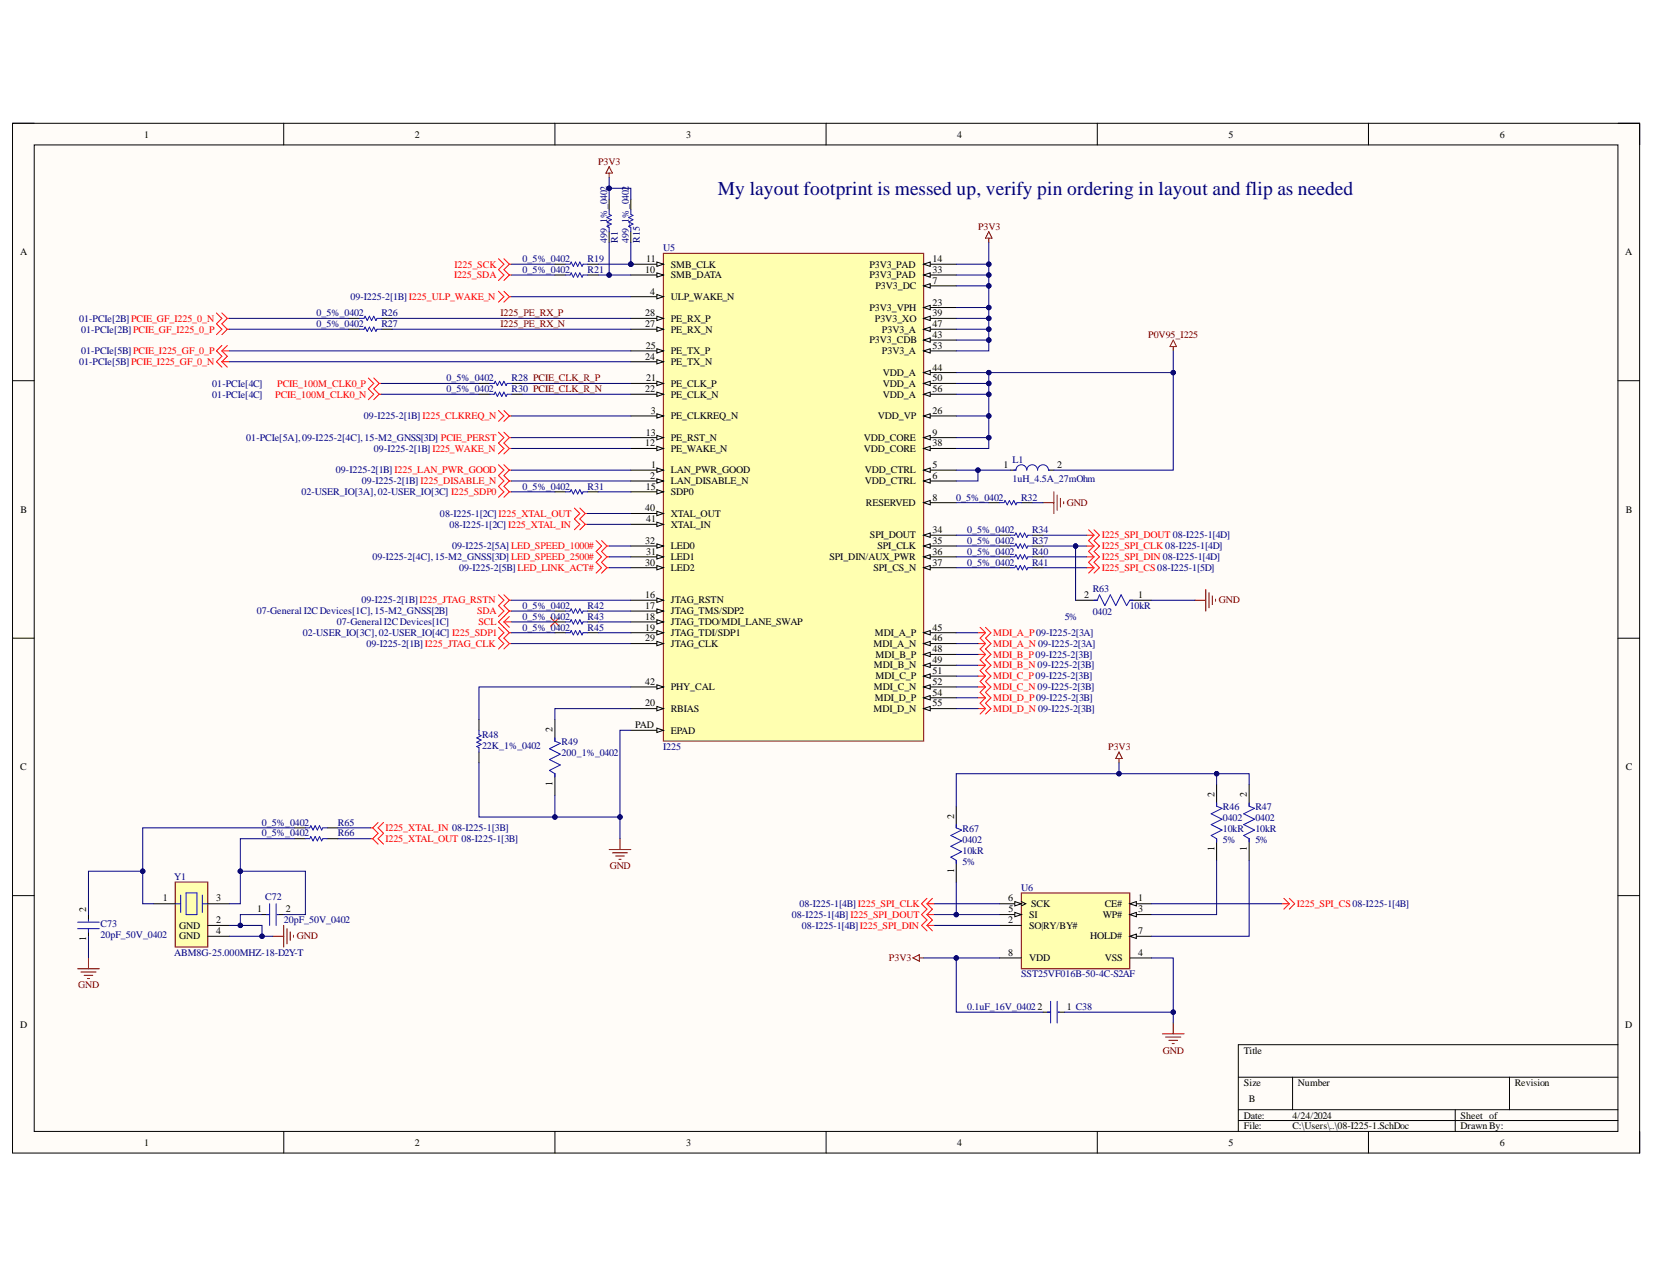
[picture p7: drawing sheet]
<svg xmlns="http://www.w3.org/2000/svg" width="279mm" height="216mm" viewBox="0 0 279 216" stroke-linecap="round" stroke-linejoin="round" font-family="sans-serif">
<defs><g id="words">
<text font-size="3.3" fill="#000080" x="121.3" y="33">My layout footprint is messed up, verify pin ordering in layout and flip as needed</text>
<g font-size="1.7">
<text x="24.4" y="23.2">1</text>
<text x="70.1" y="23.2">2</text>
<text x="115.9" y="23.2">3</text>
<text x="161.7" y="23.2">4</text>
<text x="207.5" y="23.2">5</text>
<text x="253.3" y="23.2">6</text>
<text x="3.4" y="43.1">A</text>
<text x="109" y="46.1">10</text>
<text x="109.2" y="44.3">11</text>
<text x="113.3" y="45.2">SMB_CLK</text>
<text x="113.3" y="47">SMB_DATA</text>
<text x="146.9" y="45.2">P3V3_PAD</text>
<text x="146.9" y="47">P3V3_PAD</text>
<text x="157.5" y="44.3">14</text>
<text x="157.5" y="46.1">33</text>
<text x="157.5" y="47.9">7</text>
<text x="274.6" y="43.1">A</text>
<text x="109" y="53.4">28</text>
<text x="109.8" y="49.8">4</text>
<text x="113.3" y="50.7">ULP_WAKE_N</text>
<text x="146.9" y="52.5">P3V3_VPH</text>
<text x="147.9" y="48.9">P3V3_DC</text>
<text x="157.5" y="51.6">23</text>
<text x="157.5" y="53.4">39</text>
<text x="109" y="55.3">27</text>
<text x="109.1" y="58.9">25</text>
<text x="113.3" y="54.3">PE_RX_P</text>
<text x="113.3" y="56.2">PE_RX_N</text>
<text x="113.3" y="59.8">PE_TX_P</text>
<text x="146.9" y="58">P3V3_CDB</text>
<text x="147.8" y="54.3">P3V3_XO</text>
<text x="149" y="56.2">P3V3_A</text>
<text x="149" y="59.8">P3V3_A</text>
<text x="157.5" y="55.3">47</text>
<text x="157.5" y="57.1">43</text>
<text x="157.5" y="58.9">53</text>
<text x="109" y="60.8">24</text>
<text x="109.2" y="64.4">21</text>
<text x="113.3" y="61.7">PE_TX_N</text>
<text x="113.3" y="65.3">PE_CLK_P</text>
<text x="149.2" y="63.5">VDD_A</text>
<text x="149.2" y="65.3">VDD_A</text>
<text x="157.5" y="62.6">44</text>
<text x="157.5" y="64.4">50</text>
<text x="109" y="66.3">22</text>
<text x="109.9" y="69.9">3</text>
<text x="113.3" y="67.2">PE_CLK_N</text>
<text x="113.3" y="70.8">PE_CLKREQ_N</text>
<text x="148.3" y="70.8">VDD_VP</text>
<text x="149.2" y="67.2">VDD_A</text>
<text x="157.5" y="66.3">56</text>
<text x="157.5" y="69.9">26</text>
<text x="109" y="75.4">12</text>
<text x="109.1" y="73.6">13</text>
<text x="113.3" y="74.5">PE_RST_N</text>
<text x="113.3" y="76.3">PE_WAKE_N</text>
<text x="145.9" y="74.5">VDD_CORE</text>
<text x="145.9" y="76.3">VDD_CORE</text>
<text x="157.5" y="73.6">9</text>
<text x="157.5" y="75.4">38</text>
<text x="109.1" y="82.7">15</text>
<text x="109.8" y="80.9">2</text>
<text x="110" y="79.1">1</text>
<text x="113.3" y="80">LAN_PWR_GOOD</text>
<text x="113.3" y="81.8">LAN_DISABLE_N</text>
<text x="113.3" y="83.7">SDP0</text>
<text x="146.1" y="80">VDD_CTRL</text>
<text x="146.1" y="81.8">VDD_CTRL</text>
<text x="157.5" y="79.1">5</text>
<text x="157.5" y="80.9">6</text>
<text x="169.5" y="79.1">1</text>
<text x="178.6" y="79.1">2</text>
<text x="3.5" y="86.6">B</text>
<text x="109" y="86.4">40</text>
<text x="109.2" y="88.2">41</text>
<text x="113.3" y="87.3">XTAL_OUT</text>
<text x="113.3" y="89.2">XTAL_IN</text>
<text x="146.3" y="85.4">RESERVED</text>
<text x="157.5" y="84.6">8</text>
<text x="274.6" y="86.6">B</text>
<text x="109" y="91.9">32</text>
<text x="109" y="95.6">30</text>
<text x="109.2" y="93.7">31</text>
<text x="113.3" y="92.8">LED0</text>
<text x="113.3" y="94.7">LED1</text>
<text x="140.1" y="94.7">SPI_DIN/AUX_PWR</text>
<text x="147" y="90.9">SPI_DOUT</text>
<text x="148.2" y="92.8">SPI_CLK</text>
<text x="157.5" y="90.1">34</text>
<text x="157.5" y="91.9">35</text>
<text x="157.5" y="93.7">36</text>
<text x="157.5" y="95.6">37</text>
<text x="109" y="101.1">16</text>
<text x="113.3" y="96.4">LED2</text>
<text x="113.3" y="101.9">JTAG_RSTN</text>
<text x="147.6" y="96.4">SPI_CS_N</text>
<text x="183.1" y="101.1">2</text>
<text x="192.3" y="101.1">1</text>
<text x="109" y="102.9">17</text>
<text x="109" y="104.7">18</text>
<text x="109" y="106.6">19</text>
<text x="113.3" y="103.8">JTAG_TMS/SDP2</text>
<text x="113.3" y="105.6">JTAG_TDO/MDI_LANE_SWAP</text>
<text x="113.3" y="107.4">JTAG_TDI/SDP1</text>
<text x="147.8" y="107.4">MDI_A_P</text>
<text x="157.5" y="106.6">45</text>
<text x="109" y="108.3">29</text>
<text x="113.3" y="109.3">JTAG_CLK</text>
<text x="147.6" y="109.3">MDI_A_N</text>
<text x="147.6" y="112.9">MDI_B_N</text>
<text x="147.9" y="111.1">MDI_B_P</text>
<text x="157.5" y="108.3">46</text>
<text x="157.5" y="110.2">48</text>
<text x="157.5" y="112.1">49</text>
<text x="157.5" y="113.8">51</text>
<text x="109" y="115.7">42</text>
<text x="109" y="119.3">20</text>
<text x="113.3" y="116.6">PHY_CAL</text>
<text x="147.6" y="116.6">MDI_C_N</text>
<text x="147.8" y="118.4">MDI_D_P</text>
<text x="147.9" y="114.8">MDI_C_P</text>
<text x="157.5" y="115.7">52</text>
<text x="157.5" y="117.6">54</text>
<text x="157.5" y="119.3">55</text>
<text x="93.4" y="123.7" transform="rotate(-90 93.4 123.7)">2</text>
<text x="107.3" y="123">PAD</text>
<text x="113.3" y="120.3">RBIAS</text>
<text x="113.3" y="124">EPAD</text>
<text x="147.6" y="120.3">MDI_D_N</text>
<text x="3.4" y="130.1">C</text>
<text x="274.6" y="130.1">C</text>
<text x="93.4" y="132.8" transform="rotate(-90 93.4 132.8)">1</text>
<text x="205.1" y="134.7" transform="rotate(-90 205.1 134.7)">2</text>
<text x="210.6" y="134.7" transform="rotate(-90 210.6 134.7)">2</text>
<text x="161.2" y="138.4" transform="rotate(-90 161.2 138.4)">2</text>
<text x="205.1" y="143.8" transform="rotate(-90 205.1 143.8)">1</text>
<text x="210.6" y="143.8" transform="rotate(-90 210.6 143.8)">1</text>
<text x="161.2" y="147.5" transform="rotate(-90 161.2 147.5)">1</text>
<text x="14.5" y="154.1" transform="rotate(-90 14.5 154.1)">2</text>
<text x="27.5" y="152.3">1</text>
<text x="36.5" y="152.3">3</text>
<text x="43.5" y="154.1">1</text>
<text x="48.3" y="154.1">2</text>
<text x="170.3" y="152.3">6</text>
<text x="170.4" y="154.1">5</text>
<text x="173.8" y="155.1">SI</text>
<text x="174.2" y="153.2">SCK</text>
<text x="186.3" y="155.1">WP#</text>
<text x="186.6" y="153.2">CE#</text>
<text x="192.3" y="152.3">1</text>
<text x="192.3" y="154.1">3</text>
<text x="14.5" y="159" transform="rotate(-90 14.5 159)">1</text>
<text x="30.3" y="156.9">GND</text>
<text x="30.3" y="158.7">GND</text>
<text x="36.5" y="156">2</text>
<text x="36.5" y="157.8">4</text>
<text x="170.3" y="156">2</text>
<text x="170.3" y="161.5">8</text>
<text x="173.8" y="156.9">SO|RY/BY#</text>
<text x="184.2" y="158.7">HOLD#</text>
<text x="192.3" y="161.5">4</text>
<text x="192.3" y="157.8">7</text>
<text x="173.8" y="162.4">VDD</text>
<text x="186.6" y="162.4">VSS</text>
<text x="3.4" y="173.6">D</text>
<text x="180.2" y="170.6">1 C38</text>
<text x="274.6" y="173.6">D</text>
<text x="210.1" y="178">Title</text>
<text x="210.1" y="183.5">Size</text>
<text x="219.3" y="183.5">Number</text>
<text x="255.9" y="183.5">Revision</text>
<text x="210.1" y="189">Date:</text>
<text x="210.1" y="190.7">File:</text>
<text x="211" y="186.2">B</text>
<text x="218.3" y="189">4/24/2024</text>
<text x="218.3" y="190.7">C:\Users\..\08-I225-1.SchDoc</text>
<text x="246.7" y="189">Sheet of</text>
<text x="246.7" y="190.7">DrawnBy:</text>
<text x="24.4" y="193.5">1</text>
<text x="70.1" y="193.5">2</text>
<text x="115.9" y="193.5">3</text>
<text x="161.7" y="193.5">4</text>
<text x="207.5" y="193.5">5</text>
<text x="253.3" y="193.5">6</text>
</g>
<g font-size="1.7" fill="#800000">
<text x="101" y="27.8">P3V3</text>
<text x="165.2" y="38.8">P3V3</text>
<text x="84.6" y="53.4">I225_PE_RX_P</text>
<text x="84.6" y="55.3">I225_PE_RX_N</text>
<text x="194" y="57.1">P0V95_I225</text>
<text x="180.2" y="85.4">GND</text>
<text x="205.9" y="101.9">GND</text>
<text x="187.2" y="126.7">P3V3</text>
<text x="103" y="146.8">GND</text>
<text x="50.1" y="158.7">GND</text>
<text x="13.2" y="167">GND</text>
<text x="150.2" y="162.4">P3V3</text>
<text x="196.4" y="178">GND</text>
</g>
<g font-size="1.7" fill="#000080">
<text x="102.6" y="41" transform="rotate(-90 102.6 41)">499_1%_0402</text>
<text x="104.3" y="41" transform="rotate(-90 104.3 41)">R1</text>
<text x="106.2" y="41" transform="rotate(-90 106.2 41)">499_1%_0402</text>
<text x="108.1" y="41" transform="rotate(-90 108.1 41)">R15</text>
<text x="88.3" y="44.3">0_5%_0402</text>
<text x="88.3" y="46.1">0_5%_0402</text>
<text x="99.3" y="44.3">R19</text>
<text x="99.3" y="46.1">R21</text>
<text x="112" y="42.4">U5</text>
<text x="53.4" y="53.4">0_5%_0402</text>
<text x="59.2" y="50.7">09-I225-2[1B] I225_ULP_WAKE_N</text>
<text x="64.4" y="53.4">R26</text>
<text x="13.4" y="54.3">01-PCIe[2B] PCIE_GF_I225_0_N</text>
<text x="13.7" y="56.2">01-PCIe[2B] PCIE_GF_I225_0_P</text>
<text x="13.7" y="59.8">01-PCIe[5B] PCIE_I225_GF_0_P</text>
<text x="53.4" y="55.3">0_5%_0402</text>
<text x="64.4" y="55.3">R27</text>
<text x="13.4" y="61.7">01-PCIe[5B] PCIE_I225_GF_0_N</text>
<text x="35.9" y="65.3">01-PCIe[4C]</text>
<text x="75.4" y="64.4">0_5%_0402</text>
<text x="86.4" y="64.4">R28 PCIE_CLK_R_P</text>
<text x="35.9" y="67.2">01-PCIe[4C]</text>
<text x="61.5" y="70.8">09-I225-2[1B] I225_CLKREQ_N</text>
<text x="75.4" y="66.3">0_5%_0402</text>
<text x="86.4" y="66.3">R30 PCIE_CLK_R_N</text>
<text x="41.6" y="74.5">01-PCIe[5A],09-I225-2[4C],15-M2_GNSS[3D] PCIE_PERST</text>
<text x="63.2" y="76.3">09-I225-2[1B] I225_WAKE_N</text>
<text x="50.9" y="83.7">02-USER_IO[3A],02-USER_IO[3C] I225_SDP0</text>
<text x="56.7" y="80">09-I225-2[1B] I225_LAN_PWR_GOOD</text>
<text x="61.1" y="81.8">09-I225-2[1B] I225_DISABLE_N</text>
<text x="88.3" y="82.7">0_5%_0402</text>
<text x="99.3" y="82.7">R31</text>
<text x="171.1" y="78.2">L1</text>
<text x="171.1" y="81.5">1uH_4.5A_27mOhm</text>
<text x="74.3" y="87.3">08-I225-1[2C] I225_XTAL_OUT</text>
<text x="75.9" y="89.2">08-I225-1[2C] I225_XTAL_IN</text>
<text x="161.5" y="84.6">0_5%_0402</text>
<text x="172.5" y="84.6">R32</text>
<text x="62.9" y="94.7">09-I225-2[4C],15-M2_GNSS[3D] LED_SPEED_2500#</text>
<text x="76.4" y="92.8">09-I225-2[5A] LED_SPEED_1000#</text>
<text x="163.4" y="90.1">0_5%_0402</text>
<text x="163.4" y="91.9">0_5%_0402</text>
<text x="163.4" y="93.7">0_5%_0402</text>
<text x="163.4" y="95.6">0_5%_0402</text>
<text x="174.4" y="90.1">R34</text>
<text x="174.4" y="91.9">R37</text>
<text x="174.4" y="93.7">R40</text>
<text x="174.4" y="95.6">R41</text>
<text x="61" y="101.9">09-I225-2[1B]I225_JTAG_RSTN</text>
<text x="77.5" y="96.4">09-I225-2[5B] LED_LINK_ACT#</text>
<text x="184.6" y="100">R63</text>
<text x="43.4" y="103.8">07-GeneralI2CDevices[1C],15-M2_GNSS[2B]</text>
<text x="51.2" y="107.4">02-USER_IO[3C],02-USER_IO[4C] I225_SDP1</text>
<text x="56.9" y="105.6">07-GeneralI2CDevices[1C]</text>
<text x="88.3" y="106.6">0_5%_0402</text>
<text x="88.3" y="104.7">0_5%_0402</text>
<text x="88.3" y="102.9">0_5%_0402</text>
<text x="99.3" y="106.6">R45</text>
<text x="99.3" y="104.7">R43</text>
<text x="99.3" y="102.9">R42</text>
<text x="179.9" y="104.7">5%</text>
<text x="184.6" y="104">0402</text>
<text x="190.8" y="102.9">10kR</text>
<text x="61.9" y="109.3">09-I225-2[1B] I225_JTAG_CLK</text>
<text x="81.4" y="124.7">R48</text>
<text x="94.9" y="125.9">R49</text>
<text x="81.4" y="126.5">22K_1%_0402</text>
<text x="94.9" y="127.8">200_1%_0402</text>
<text x="112" y="126.7">I225</text>
<text x="206.6" y="136.9">R46</text>
<text x="212.1" y="136.9">R47</text>
<text x="44.2" y="139.5">0_5%_0402</text>
<text x="44.2" y="141.3">0_5%_0402</text>
<text x="57.1" y="139.5">R65</text>
<text x="57.1" y="141.3">R66</text>
<text x="162.6" y="142.4">0402</text>
<text x="162.6" y="140.6">R67</text>
<text x="206.6" y="138.8">0402</text>
<text x="206.6" y="140.6">10kR</text>
<text x="206.6" y="142.4">5%</text>
<text x="212.1" y="138.8">0402</text>
<text x="212.1" y="140.6">10kR</text>
<text x="212.1" y="142.4">5%</text>
<text x="29.4" y="148.7">Y1</text>
<text x="162.6" y="144.3">10kR</text>
<text x="162.6" y="146.1">5%</text>
<text x="44.8" y="152.1">C72</text>
<text x="133.8" y="155.1">08-I225-1[4B] I225_SPI_DOUT</text>
<text x="135" y="153.2">08-I225-1[4B] I225_SPI_CLK</text>
<text x="172.5" y="150.5">U6</text>
<text x="17" y="156.7">C73</text>
<text x="17" y="158.5">20pF_50V_0402</text>
<text x="29.4" y="161.5">ABM8G-25.000MHZ-18-D2Y-T</text>
<text x="47.9" y="156">20pF_50V_0402</text>
<text x="135.5" y="156.9">08-I225-1[4B]I225_SPI_DIN</text>
<text x="172.5" y="165.1">SST25VF016B-50-4C-S2AF</text>
<text x="163.4" y="170.6">0.1uF_16V_04022</text>
</g>
<g font-size="1.7" fill="#f00">
<text x="76.7" y="47">I225_SDA</text>
<text x="76.8" y="45.2">I225_SCK</text>
<text x="46.8" y="65.3">PCIE_100M_CLK0_P</text>
<text x="46.5" y="67.2">PCIE_100M_CLK0_N</text>
<text x="186.1" y="90.9">I225_SPI_DOUT 08-I225-1[4D]</text>
<text x="186.1" y="92.8">I225_SPI_CLK 08-I225-1[4D]</text>
<text x="186.1" y="94.7">I225_SPI_DIN 08-I225-1[4D]</text>
<text x="186.1" y="96.4">I225_SPI_CS08-I225-1[5D]</text>
<text x="80.6" y="103.8">SDA</text>
<text x="80.8" y="105.6">SCL</text>
<text x="167.8" y="107.4">MDI_A_P09-I225-2[3A]</text>
<text x="167.8" y="109.3">MDI_A_N 09-I225-2[3A]</text>
<text x="167.8" y="111.1">MDI_B_P09-I225-2[3B]</text>
<text x="167.8" y="112.9">MDI_B_N 09-I225-2[3B]</text>
<text x="167.8" y="114.8">MDI_C_P09-I225-2[3B]</text>
<text x="167.8" y="116.6">MDI_C_N 09-I225-2[3B]</text>
<text x="167.8" y="118.4">MDI_D_P09-I225-2[3B]</text>
<text x="167.8" y="120.3">MDI_D_N 09-I225-2[3B]</text>
<text x="65.1" y="142.2">I225_XTAL_OUT 08-I225-1[3B]</text>
<text x="65.1" y="140.5">I225_XTAL_IN 08-I225-1[3B]</text>
<text x="219.1" y="153.2">I225_SPI_CS08-I225-1[4B]</text>
</g>
</g></defs>
<path d="M2.1 20.8h274.9v174h-274.9z" fill-rule="evenodd" fill="#fffcf8"/>
<path d="M2.1 20.8h274.9v174h-274.9z" fill="none" stroke="#000" stroke-width=".17"/>
<path d="M5.8 24.5h267.5v166.6h-267.5z" fill-rule="evenodd" fill="#fffcf8"/>
<g fill="none" stroke="#000" stroke-width=".17">
<path d="M2.1 20.8h3.7M5.8 24.5h267.5v166.6h-267.5zM47.9 20.8v3.7M93.7 20.8v3.7M139.5 20.8v3.7M185.4 20.8v3.7M231.2 20.8v3.7M273.3 20.8h3.7v3.7M2.1 64.3h3.7M273.3 64.3h3.7M2.1 107.8h3.7M273.3 107.8h3.7"/>
<path d="M2.1 151.3h3.7M273.3 151.3h3.7M273.3 176.5h-64.1v14.6M47.9 191.1v3.7M93.7 191.1v3.7M139.5 191.1v3.7M185.4 191.1v3.7M209.2 182h64.1M209.2 187.5h64.1M209.2 189.3h64.1M218.3 182v5.5M231.2 191.1v3.7"/>
<path d="M245.8 187.5v3.6M255 182v5.5M277 191.1v3.7"/>
</g>
<circle cx="106.6" cy="44.6" r=".37" fill="#000080"/>
<circle cx="106.6" cy="44.6" r=".37" fill="none" stroke="#000080" stroke-width=".17"/>
<path d="M112.1 42.8h43.9v82.4h-43.9z" fill-rule="evenodd" fill="#ffffb0"/>
<path d="M112.1 42.8h43.9v82.4h-43.9z" fill="none" stroke="#800000" stroke-width=".17"/>
<path d="M106.6 44.6h5.5" fill="none" stroke="#000" stroke-width=".17"/>
<path d="M111 44.3l1.1 .3-1.1 .4z" fill="#f8fcff"/>
<path d="M111 44.3l1.1 .3-1.1 .4z" fill="none" stroke="#000" stroke-width=".17"/>
<circle cx="106.6" cy="44.6" r=".37" fill="#000080"/>
<circle cx="106.6" cy="44.6" r=".37" fill="none" stroke="#000080" stroke-width=".17"/>
<path d="M106.6 46.5h5.5" fill="none" stroke="#000" stroke-width=".17"/>
<path d="M111 46.1l1.1 .4-1.1 .3z" fill="#f8fcff"/>
<path d="M106.6 50.1h5.5M111 46.1l1.1 .4-1.1 .3z" fill="none" stroke="#000" stroke-width=".17"/>
<path d="M111 49.8l1.1 .3-1.1 .4z" fill="#f8fcff"/>
<path d="M106.6 53.8h5.5M111 49.8l1.1 .3-1.1 .4z" fill="none" stroke="#000" stroke-width=".17"/>
<path d="M111 53.4l1.1 .4-1.1 .4z" fill="#f8fcff"/>
<path d="M106.6 55.6h5.5M111 53.4l1.1 .4-1.1 .4z" fill="none" stroke="#000" stroke-width=".17"/>
<path d="M111 55.3l1.1 .3-1.1 .4z" fill="#f8fcff"/>
<path d="M106.6 59.3h5.5M111 55.3l1.1 .3-1.1 .4z" fill="none" stroke="#000" stroke-width=".17"/>
<path d="M111 58.9l1.1 .4-1.1 .3z" fill="#f8fcff"/>
<path d="M111 58.9l1.1 .4-1.1 .3zM106.6 61.1h5.5" fill="none" stroke="#000" stroke-width=".17"/>
<path d="M111 60.7l1.1 .4-1.1 .4z" fill="#f8fcff"/>
<path d="M106.6 64.8h5.5M111 60.7l1.1 .4-1.1 .4z" fill="none" stroke="#000" stroke-width=".17"/>
<path d="M111 64.4l1.1 .4-1.1 .3z" fill="#f8fcff"/>
<path d="M106.6 66.6h5.5M111 64.4l1.1 .4-1.1 .3z" fill="none" stroke="#000" stroke-width=".17"/>
<path d="M111 66.2l1.1 .4-1.1 .4z" fill="#f8fcff"/>
<path d="M106.6 70.3h5.5M111 66.2l1.1 .4-1.1 .4z" fill="none" stroke="#000" stroke-width=".17"/>
<path d="M111 69.9l1.1 .4-1.1 .3z" fill="#f8fcff"/>
<path d="M106.6 73.9h5.5M111 69.9l1.1 .4-1.1 .3z" fill="none" stroke="#000" stroke-width=".17"/>
<path d="M111 73.6l1.1 .3-1.1 .4z" fill="#f8fcff"/>
<path d="M106.6 75.8h5.5M111 73.6l1.1 .3-1.1 .4z" fill="none" stroke="#000" stroke-width=".17"/>
<path d="M111 75.4l1.1 .4-1.1 .3z" fill="#f8fcff"/>
<path d="M106.6 79.4h5.5M111 75.4l1.1 .4-1.1 .3z" fill="none" stroke="#000" stroke-width=".17"/>
<path d="M111 79.1l1.1 .3-1.1 .4z" fill="#f8fcff"/>
<path d="M111 79.1l1.1 .3-1.1 .4zM106.6 81.3h5.5" fill="none" stroke="#000" stroke-width=".17"/>
<path d="M111 80.9l1.1 .4-1.1 .3z" fill="#f8fcff"/>
<path d="M106.6 83.1h5.5M111 80.9l1.1 .4-1.1 .3z" fill="none" stroke="#000" stroke-width=".17"/>
<path d="M111 82.7l1.1 .4-1.1 .4z" fill="#f8fcff"/>
<path d="M106.6 86.7h5.5M111 82.7l1.1 .4-1.1 .4z" fill="none" stroke="#000" stroke-width=".17"/>
<path d="M111 86.4l1.1 .3-1.1 .4z" fill="#f8fcff"/>
<path d="M106.6 88.6h5.5M111 86.4l1.1 .3-1.1 .4z" fill="none" stroke="#000" stroke-width=".17"/>
<path d="M111 88.2l1.1 .4-1.1 .3z" fill="#f8fcff"/>
<path d="M106.6 92.2h5.5M111 88.2l1.1 .4-1.1 .3z" fill="none" stroke="#000" stroke-width=".17"/>
<path d="M111 91.9l1.1 .3-1.1 .4z" fill="#f8fcff"/>
<path d="M106.6 94.1h5.5M111 91.9l1.1 .3-1.1 .4z" fill="none" stroke="#000" stroke-width=".17"/>
<path d="M111 93.7l1.1 .4-1.1 .3z" fill="#f8fcff"/>
<path d="M106.6 95.9h5.5M111 93.7l1.1 .4-1.1 .3z" fill="none" stroke="#000" stroke-width=".17"/>
<path d="M111 95.5l1.1 .4-1.1 .4z" fill="#f8fcff"/>
<path d="M111 95.5l1.1 .4-1.1 .4zM106.6 101.4h5.5" fill="none" stroke="#000" stroke-width=".17"/>
<path d="M111 101l1.1 .4-1.1 .4z" fill="#f8fcff"/>
<path d="M106.6 103.2h5.5M111 101l1.1 .4-1.1 .4z" fill="none" stroke="#000" stroke-width=".17"/>
<path d="M111 102.9l1.1 .3-1.1 .4z" fill="#f8fcff"/>
<path d="M106.6 105.1h5.5M111 102.9l1.1 .3-1.1 .4z" fill="none" stroke="#000" stroke-width=".17"/>
<path d="M111 104.7l1.1 .4-1.1 .3z" fill="#f8fcff"/>
<path d="M106.6 106.9h5.5M111 104.7l1.1 .4-1.1 .3z" fill="none" stroke="#000" stroke-width=".17"/>
<path d="M111 106.5l1.1 .4-1.1 .4z" fill="#f8fcff"/>
<path d="M106.6 108.7h5.5M111 106.5l1.1 .4-1.1 .4z" fill="none" stroke="#000" stroke-width=".17"/>
<path d="M111 108.4l1.1 .3-1.1 .4z" fill="#f8fcff"/>
<path d="M106.6 116.1h5.5M111 108.4l1.1 .3-1.1 .4z" fill="none" stroke="#000" stroke-width=".17"/>
<path d="M111 115.7l1.1 .4-1.1 .3z" fill="#f8fcff"/>
<path d="M106.6 119.7h5.5M111 115.7l1.1 .4-1.1 .3z" fill="none" stroke="#000" stroke-width=".17"/>
<path d="M111 119.3l1.1 .4-1.1 .4z" fill="#f8fcff"/>
<path d="M111 119.3l1.1 .4-1.1 .4zM106.6 123.4h5.5" fill="none" stroke="#000" stroke-width=".17"/>
<path d="M111 123l1.1 .4-1.1 .3z" fill="#f8fcff"/>
<path d="M156 44.6h5.5M111 123l1.1 .4-1.1 .3z" fill="none" stroke="#000" stroke-width=".17"/>
<path d="M156 44.6l1.1-.3v.7z" fill="#f8fcff"/>
<path d="M156 44.6l1.1-.3v.7zM156 46.5h5.5" fill="none" stroke="#000" stroke-width=".17"/>
<path d="M156 46.5l1.1-.4v.7z" fill="#f8fcff"/>
<path d="M156 46.5l1.1-.4v.7zM156 48.3h5.5" fill="none" stroke="#000" stroke-width=".17"/>
<path d="M156 48.3l1.1-.4v.8z" fill="#f8fcff"/>
<path d="M156 48.3l1.1-.4v.8zM156 52h5.5" fill="none" stroke="#000" stroke-width=".17"/>
<path d="M156 52l1.1-.4v.7z" fill="#f8fcff"/>
<path d="M156 52l1.1-.4v.7zM156 53.8h5.5" fill="none" stroke="#000" stroke-width=".17"/>
<path d="M156 53.8l1.1-.4v.8z" fill="#f8fcff"/>
<path d="M156 53.8l1.1-.4v.8zM156 55.6h5.5" fill="none" stroke="#000" stroke-width=".17"/>
<path d="M156 55.6l1.1-.3v.7z" fill="#f8fcff"/>
<path d="M156 55.6l1.1-.3v.7zM156 57.5h5.5" fill="none" stroke="#000" stroke-width=".17"/>
<path d="M156 57.5l1.1-.4v.7z" fill="#f8fcff"/>
<path d="M156 57.5l1.1-.4v.7zM156 59.3h5.5" fill="none" stroke="#000" stroke-width=".17"/>
<path d="M156 59.3l1.1-.4v.7z" fill="#f8fcff"/>
<path d="M156 59.3l1.1-.4v.7zM156 62.9h5.5" fill="none" stroke="#000" stroke-width=".17"/>
<path d="M156 62.9l1.1-.3v.7z" fill="#f8fcff"/>
<path d="M156 62.9l1.1-.3v.7zM156 64.8h5.5" fill="none" stroke="#000" stroke-width=".17"/>
<path d="M156 64.8l1.1-.4v.7z" fill="#f8fcff"/>
<path d="M156 64.8l1.1-.4v.7zM156 66.6h5.5" fill="none" stroke="#000" stroke-width=".17"/>
<path d="M156 66.6l1.1-.4v.8z" fill="#f8fcff"/>
<path d="M156 66.6l1.1-.4v.8zM156 70.3h5.5" fill="none" stroke="#000" stroke-width=".17"/>
<path d="M156 70.3l1.1-.4v.7z" fill="#f8fcff"/>
<path d="M156 70.3l1.1-.4v.7zM156 73.9h5.5" fill="none" stroke="#000" stroke-width=".17"/>
<path d="M156 73.9l1.1-.3v.7z" fill="#f8fcff"/>
<path d="M156 73.9l1.1-.3v.7zM156 75.8h5.5" fill="none" stroke="#000" stroke-width=".17"/>
<path d="M156 75.8l1.1-.4v.7z" fill="#f8fcff"/>
<path d="M156 75.8l1.1-.4v.7zM156 79.4h5.5" fill="none" stroke="#000" stroke-width=".17"/>
<path d="M156 79.4l1.1-.3v.7z" fill="#f8fcff"/>
<path d="M156 79.4l1.1-.3v.7zM156 81.3h5.5" fill="none" stroke="#000" stroke-width=".17"/>
<path d="M156 81.3l1.1-.4v.7z" fill="#f8fcff"/>
<path d="M156 81.3l1.1-.4v.7zM156 84.9h5.5" fill="none" stroke="#000" stroke-width=".17"/>
<path d="M156 84.9l1.1-.3v.7z" fill="#f8fcff"/>
<path d="M156 84.9l1.1-.3v.7zM156 90.4h5.5" fill="none" stroke="#000" stroke-width=".17"/>
<path d="M156 90.4l1.1-.4v.8z" fill="#f8fcff"/>
<path d="M156 90.4l1.1-.4v.8zM156 92.2h5.5" fill="none" stroke="#000" stroke-width=".17"/>
<path d="M156 92.2l1.1-.3v.7z" fill="#f8fcff"/>
<path d="M156 92.2l1.1-.3v.7zM156 94.1h5.5" fill="none" stroke="#000" stroke-width=".17"/>
<path d="M156 94.1l1.1-.4v.7z" fill="#f8fcff"/>
<path d="M156 94.1l1.1-.4v.7zM156 95.9h5.5" fill="none" stroke="#000" stroke-width=".17"/>
<path d="M156 95.9l1.1-.4v.8z" fill="#f8fcff"/>
<path d="M156 95.9l1.1-.4v.8zM156 106.9h5.5" fill="none" stroke="#000" stroke-width=".17"/>
<path d="M156 106.9l1.1-.4v.8z" fill="#f8fcff"/>
<path d="M156 106.9l1.1-.4v.8zM156 108.7h5.5" fill="none" stroke="#000" stroke-width=".17"/>
<path d="M156 108.7l1.1-.3v.7z" fill="#f8fcff"/>
<path d="M156 108.7l1.1-.3v.7zM156 110.6h5.5" fill="none" stroke="#000" stroke-width=".17"/>
<path d="M156 110.6l1.1-.4v.7z" fill="#f8fcff"/>
<path d="M156 110.6l1.1-.4v.7zM156 112.4h5.5" fill="none" stroke="#000" stroke-width=".17"/>
<path d="M156 112.4l1.1-.4v.8z" fill="#f8fcff"/>
<path d="M156 112.4l1.1-.4v.8zM156 114.2h5.5" fill="none" stroke="#000" stroke-width=".17"/>
<path d="M156 114.2l1.1-.3v.7z" fill="#f8fcff"/>
<path d="M156 114.2l1.1-.3v.7zM156 116.1h5.5" fill="none" stroke="#000" stroke-width=".17"/>
<path d="M156 116.1l1.1-.4v.7z" fill="#f8fcff"/>
<path d="M156 116.1l1.1-.4v.7zM156 117.9h5.5" fill="none" stroke="#000" stroke-width=".17"/>
<path d="M156 117.9l1.1-.4v.7z" fill="#f8fcff"/>
<path d="M156 117.9l1.1-.4v.7zM156 119.7h5.5" fill="none" stroke="#000" stroke-width=".17"/>
<path d="M156 119.7l1.1-.4v.8z" fill="#f8fcff"/>
<g fill="none" stroke="#000" stroke-width=".17">
<path d="M102.9 33.6v1.9M102.9 39.1v1.9M106.6 33.6v1.9M106.6 39.1v1.9M93.7 44.6h1.9M93.7 46.5h1.9M99.2 44.6h1.9M99.2 46.5h1.9M80.9 64.8h1.8M80.9 66.6h1.8M86.4 64.8h1.8M86.4 66.6h1.8"/>
<path d="M170.7 79.4h.9M177.1 79.4h.9M93.7 83.1h1.9M99.2 83.1h1.9M167 84.9h1.9M168.9 90.4h1.8M168.9 92.2h1.8M168.9 94.1h1.8M168.9 95.9h1.8M172.5 84.9h1.9M174.4 90.4h1.8M174.4 92.2h1.8"/>
<path d="M174.4 94.1h1.8M174.4 95.9h1.8M93.7 106.9h1.9M93.7 105.1h1.9M93.7 103.2h1.9M99.2 106.9h1.9M99.2 105.1h1.9M99.2 103.2h1.9M156 119.7l1.1-.4v.8zM80.9 121.5v1.9M80.9 127v1.9M93.7 121.5v3.7"/>
<path d="M93.7 130.7v3.7M205.5 132.5v3.7M211 132.5v3.7M205.5 141.7v3.7M211 141.7v3.7M176.2 171h1.3M178.8 171h1.1"/>
</g>
<g fill="none" stroke="#f00" stroke-width=".17">
<path d="M36.6 52.9l.9 .9-.9 .9 .9 .9-.9 .9M37.5 52.9l.9 .9M37.5 59.3l.9 .9-.9 .9M37.5 58.4l-.9 .9 .9 .9-.9 .9 .9 .9M37.5 59.3h1.3M38.4 53.8l-.9 .9 .9 .9M38.4 53.8h.4M38.4 55.6l-.9 .9M38.4 55.6h.4M38.4 58.4l-.9 .9M84.2 43.7l.9 .9-.9 .9 .9 1-.9 .9M84.2 49.2l.9 .9-.9 .9"/>
<path d="M85.1 43.7l.9 .9M85.1 49.2l.9 .9M86 44.6l-.9 .9 .9 1M86 44.6h.4M86 46.5l-.9 .9M86 46.5h.4M86 50.1l-.9 .9M86 50.1h.4M37.5 61.1l.9 .9M37.5 61.1h1.3M62.2 63.9l.9 .9-.9 .9 .9 .9-.9 .9M63.1 63.9l1 .9"/>
<path d="M64.1 64.8l-1 .9 1 .9M64.1 64.8h.3M64.1 66.6l-1 .9M64.1 66.6h.3M84.2 69.4l.9 .9-.9 .9M84.2 73l.9 .9-.9 .9 .9 1-.9 .9M84.2 78.5l.9 .9-.9 .9 .9 1-.9 .9 .9 .9-.9 .9M85.1 69.4l.9 .9M85.1 73l.9 .9M85.1 78.5l.9 .9M86 70.3l-.9 .9M86 70.3h.4"/>
<path d="M86 73.9l-.9 .9 .9 1M86 73.9h.4M86 75.8l-.9 .9M86 75.8h.4M86 79.4l-.9 .9 .9 1M86 79.4h.4M86 81.3l-.9 .9 .9 .9M86 81.3h.4M86 83.1l-.9 .9M86 83.1h.4M97 85.8l.9 .9-.9 1 .9 .9-.9 .9M97.9 85.8l1 .9"/>
<path d="M98.9 86.7l-1 1 1 .9M98.9 86.7h.3M98.9 88.6l-1 .9M98.9 88.6h.3M183.5 90.4h1.3M183.5 92.2h1.3M183.5 94.1h1.3M183.5 95.9h1.3M183.9 89.5l.9 .9M184.8 90.4l-.9 .9 .9 .9M184.8 89.5l.9 .9-.9 .9 .9 .9-.9 1 .9 .9-.9 .9 .9 .9-.9 .9M184.8 92.2l-.9 1 .9 .9"/>
<path d="M184.8 94.1l-.9 .9 .9 .9M184.8 95.9l-.9 .9M84.2 100.5l.9 .9-.9 .9 .9 .9-.9 .9M84.2 106l.9 .9-.9 .9 .9 .9-.9 .9M85.1 100.5l.9 .9M85.1 105.1l.9 .9M85.1 105.1h1.3M86 101.4l-.9 .9 .9 .9M86 101.4h.4M86 103.2l-1.8 1.9 1.8 1.8M86 103.2h.4M86 104.1l-.9 1"/>
<path d="M86 106.9l-.9 .9 .9 .9M86 106.9h.4M86 108.7l-.9 .9M86 108.7h.4M93 104.3l1.5 1.5M94.5 104.3l-1.5 1.5M156.6 154.5l.9 .9-.9 .9M156.6 152.7l.9 .9-.9 .9M156.6 151.8l-.9 .9 .9 .9-.9 .9 .9 .9-.9 .9 .9 1M156.6 154.5h1.3M156.6 152.7h1.3M156.6 156.3l.9 1"/>
<path d="M156.6 156.3h1.3M157.5 151.8l-.9 .9M216.5 152.7h1.3M216.9 151.8l.9 .9M217.8 152.7l-.9 .9M217.8 151.8l.9 .9-.9 .9"/>
</g>
<g fill="none" stroke="#00f" stroke-width=".17">
<path d="M102.9 35.5v.7l.4 .2-.8 .4 .8 .3-.8 .4 .8 .4-.8 .3 .4 .2v.7M106.6 35.5v.7l.3 .2-.7 .4 .7 .3-.7 .4 .7 .4-.7 .3 .4 .2v.7M95.6 44.6h.7l.2-.3 .3 .7 .4-.7 .4 .7 .3-.7 .4 .7 .2-.4h.7M95.6 46.5h.7l.2-.4 .3 .7 .4-.7 .4 .7 .3-.7 .4 .7 .2-.3h.7M82.7 64.8h.8l.2-.4 .3 .7 .4-.7 .4 .7 .3-.7 .4 .7 .2-.3h.7M82.7 66.6h.8l.2-.4 .3 .8 .4-.8 .4 .8 .3-.8 .4 .8 .2-.4h.7M171.2 79.4h.4a.91 .91 0 0 1 .9-.9 .91 .91 0 0 1 .9 .9 .91 .91 0 0 1 1-.9 .91 .91 0 0 1 .9 .9 .92 .92 0 0 1 .9-.9 .92 .92 0 0 1 .9 .9h.2M95.6 83.1h.7l.2-.4 .3 .8 .4-.8 .4 .8 .3-.8 .4 .8 .2-.4h.7M168.9 84.9h.7l.2-.3 .3 .7 .4-.7 .4 .7 .3-.7 .4 .7 .2-.4h.7M170.7 90.4h.7l.2-.4 .4 .8 .3-.8 .4 .8 .4-.8 .3 .8 .2-.4h.8M170.7 92.2h.7l.2-.3 .4 .7 .3-.7 .4 .7 .4-.7 .3 .7 .2-.4h.8M170.7 94.1h.7l.2-.4 .4 .7 .3-.7 .4 .7 .4-.7 .3 .7 .2-.3h.8"/>
<path d="M170.7 95.9h.7l.2-.4 .4 .8 .3-.8 .4 .8 .4-.8 .3 .8 .2-.4h.8M95.6 106.9h.7l.2-.4 .3 .8 .4-.8 .4 .8 .3-.8 .4 .8 .2-.4h.7M95.6 105.1h.7l.2-.4 .3 .7 .4-.7 .4 .7 .3-.7 .4 .7 .2-.3h.7M95.6 103.2h.7l.2-.3 .3 .7 .4-.7 .4 .7 .3-.7 .4 .7 .2-.4h.7M80.9 123.4v.7l.4 .2-.8 .4 .8 .3-.8 .4 .8 .4-.8 .3 .4 .2v.7M93.7 124.7v.5l1 .4-1.9 .9 1.9 .9-1.9 .9 1.9 .9-1.9 1 .9 .5v.6M205.5 135.7v.5l.9 .4-1.8 .9 1.8 .9-1.8 .9 1.8 .9-1.8 .9 .9 .6v.5M211 135.7v.5l.9 .4-1.8 .9 1.8 .9-1.8 .9 1.8 .9-1.8 .9 .9 .6v.5M176.9 171h.6M177.5 169.2v3.6M178.6 169.2v3.6M178.8 171h.1"/>
</g>
<g fill="none" stroke="#800000" stroke-width=".17">
<path d="M102.9 28.1l.5 1.1h-1.1zM102.9 29.2v.8M167 39.1l.6 1.1h-1.1zM167 40.2v.8M198.2 57.5l.5 1.1h-1.1zM198.2 58.6v.7M176.2 84.9h1.8M178 83.1v3.7M178.6 83.6v2.6M179.1 84.2v1.5M179.7 84.7v.4M189 127l.6 1.1h-1.1z"/>
<path d="M189 128.1v.8M102.9 143.5h3.7M103.4 144.1h2.6M104 144.6h1.5M104.5 145.2h.4M104.7 141.7v1.8M154.2 161.8l1.1-.5v1.1zM155.3 161.8h.7M196.4 174.6h3.6M196.9 175.2h2.6M197.4 175.7h1.5M198 176.3h.4"/>
<path d="M198.2 172.8v1.8"/>
</g>
<path d="M29.6 149h5.5v11h-5.5z" fill-rule="evenodd" fill="#ffffb0"/>
<g fill="none" stroke="#800000" stroke-width=".17">
<path d="M203.7 99.6v3.6M201.8 101.4h1.9M204.2 100.1v2.6M204.8 100.7v1.4M205.3 101.2v.4M29.6 149h5.5v11h-5.5zM46.1 158.2h1.8M47.9 156.3v3.7M48.5 156.9v2.5M49 157.4v1.5M49.6 158v.4M13.1 163.7h3.7"/>
<path d="M13.7 164.2h2.5M14.2 164.8h1.5M14.8 165.3h.3M14.9 161.8v1.9"/>
</g>
<g fill="none" stroke="#00f" stroke-width=".17">
<path d="M184.8 101.4h.6l.3-.9 .9 1.8 1-1.8 .9 1.8 .9-1.8 .9 1.8 .6-.9h.5M51.6 139.9h.7l.2-.4 .4 .7 .3-.7 .4 .7 .4-.7 .3 .7 .2-.3h.8M161.5 139.3v.6l.9 .3-1.8 .9 1.8 1-1.8 .9 1.8 .9-1.8 .9 .9 .6v.5M13.1 156.9h3.7M13.1 155.8h3.7M14.9 155.4v.2M14.9 156.9v.5M29.6 152.7h.9M30.5 151.2v2.9M31.4 150.8h1.9v3.7h-1.9zM34.2 151.2v2.9M34.2 152.7h.9"/>
<path d="M45 154.5h.5M45.5 152.7v3.6M46.6 152.7v3.6M46.8 154.5h.2M51.6 141.7h.7l.2-.4 .4 .8 .3-.8 .4 .8 .4-.8 .3 .8 .2-.4h.8"/>
</g>
<g fill="none" stroke="#000" stroke-width=".17">
<path d="M181.7 101.4h3.7M190.9 101.4h3.6M49.8 139.9h1.8M55.3 139.9h1.8M161.5 136.2v3.7M14.9 154.5v1.1M14.9 156.9v1.3M25.9 152.7h3.7M35.1 152.7h3.7M35.1 156.3h3.7M35.1 158.2h3.7M44.3 154.5h1.2"/>
<path d="M46.8 154.5h1.1M49.8 141.7h1.8M55.3 141.7h1.8M161.5 145.4v3.6"/>
</g>
<g fill="none" stroke="#f00" stroke-width=".17">
<path d="M100.7 91.3l.9 .9-.9 1 .9 .9-.9 .9 .9 .9-.9 .9M101.6 91.3l.9 .9M102.5 92.2l-.9 1 .9 .9M102.5 92.2h.4M102.5 94.1l-.9 .9 .9 .9M102.5 94.1h.4M102.5 95.9l-.9 .9M102.5 95.9h.4M165.2 106.9h1.3M165.2 108.7h1.3M165.2 110.6h1.3M165.2 112.4h1.3"/>
<path d="M165.2 114.2h1.3M165.2 116.1h1.3M165.2 117.9h1.3M165.2 119.7h1.3M165.6 106l.9 .9M166.5 106.9l-.9 .9 .9 .9M166.5 106l.9 .9-.9 .9 .9 .9-.9 .9 .9 1-.9 .9 .9 .9-.9 .9 .9 .9-.9 .9 .9 1-.9 .9 .9 .9-.9 .9 .9 .9-.9 .9M166.5 108.7l-.9 .9 .9 1M166.5 110.6l-.9 .9 .9 .9M166.5 112.4l-.9 .9 .9 .9M166.5 114.2l-.9 .9 .9 1M166.5 116.1l-.9 .9 .9 .9"/>
<path d="M166.5 117.9l-.9 .9 .9 .9M166.5 119.7l-.9 .9M62.6 139.9h.4M63 139.9l.9 .9-.9 .9M63.9 138.9l-.9 1M64.8 138.9l-.9 1 .9 .9-.9 .9 .9 .9M62.6 141.7h.4M63 141.7l.9 .9"/>
</g>
<path d="M172.5 150.9h18.4v12.8h-18.4z" fill-rule="evenodd" fill="#ffffb0"/>
<path d="M172.5 150.9h18.4v12.8h-18.4z" fill="none" stroke="#800000" stroke-width=".17"/>
<path d="M190.9 152.7h3.6" fill="none" stroke="#000" stroke-width=".17"/>
<path d="M190.9 152.7l1.1-.4v.7z" fill="#f8fcff"/>
<path d="M168.9 156.3h3.6M190.9 152.7l1.1-.4v.7zM190.9 154.5h3.6" fill="none" stroke="#000" stroke-width=".17"/>
<path d="M190.9 154.5l1.1-.4v.8z" fill="#f8fcff"/>
<path d="M168.9 154.5h3.6M190.9 154.5l1.1-.4v.8zM190.9 161.8h3.6" fill="none" stroke="#000" stroke-width=".17"/>
<path d="M171.4 154.1l1.1 .4-1.1 .4z" fill="#f8fcff"/>
<path d="M168.9 152.7h3.6M171.4 154.1l1.1 .4-1.1 .4z" fill="none" stroke="#000" stroke-width=".17"/>
<path d="M171.4 152.3l1.1 .4-1.1 .3z" fill="#f8fcff"/>
<path d="M171.4 152.3l1.1 .4-1.1 .3zM172.5 152.3l.8 .4-.8 .3M190.9 158.2h3.6" fill="none" stroke="#000" stroke-width=".17"/>
<path d="M190.9 158.2l1.1-.4v.7z" fill="#f8fcff"/>
<path d="M190.9 158.2l1.1-.4v.7zM168.9 161.8h3.6" fill="none" stroke="#000" stroke-width=".17"/>
<g fill="none" stroke="#000080" stroke-width=".17">
<path d="M86.4 44.6h7.3M86.4 46.5h7.3M86.4 83.1h7.3M101.1 83.1h5.5M86.4 103.2h7.3M86.4 105.1h7.3M86.4 106.9h7.3M101.1 103.2h5.5M101.1 105.1h5.5M101.1 106.9h5.5M106.6 116.1h-25.7v5.4M106.6 119.7h-12.9v1.8"/>
<path d="M93.7 134.4v3.6"/>
</g>
<circle cx="93.7" cy="138" r=".37" fill="#000080"/>
<g fill="none" stroke="#000080" stroke-width=".17">
<path d="M102.9 31.8h3.7v1.8M64.4 64.8h16.5M64.4 66.6h16.5M88.2 64.8h18.4M88.2 66.6h18.4"/>
<circle cx="93.7" cy="138" r=".37"/>
</g>
<circle cx="102.9" cy="31.8" r=".37" fill="#000080"/>
<g fill="none" stroke="#000080" stroke-width=".17">
<path d="M106.6 41v3.6h-5.5"/>
<circle cx="102.9" cy="31.8" r=".37"/>
</g>
<circle cx="106.6" cy="44.6" r=".37" fill="#000080"/>
<g fill="none" stroke="#000080" stroke-width=".17">
<path d="M102.9 41v5.5"/>
<circle cx="106.6" cy="44.6" r=".37"/>
</g>
<circle cx="102.9" cy="46.5" r=".37" fill="#000080"/>
<g fill="none" stroke="#000080" stroke-width=".17">
<path d="M167 41v3.6h-5.5M161.5 90.4h7.4M161.5 92.2h7.4M161.5 94.1h7.4M161.5 95.9h7.4"/>
<circle cx="102.9" cy="46.5" r=".37"/>
</g>
<circle cx="167" cy="44.6" r=".37" fill="#000080"/>
<g fill="none" stroke="#000080" stroke-width=".17">
<path d="M167 44.6v1.9h-5.5"/>
<circle cx="167" cy="44.6" r=".37"/>
</g>
<circle cx="167" cy="46.5" r=".37" fill="#000080"/>
<circle cx="167" cy="46.5" r=".37" fill="none" stroke="#000080" stroke-width=".17"/>
<circle cx="167" cy="44.6" r=".37" fill="#000080"/>
<g fill="none" stroke="#000080" stroke-width=".17">
<path d="M167 46.5v1.8h-5.5"/>
<circle cx="167" cy="44.6" r=".37"/>
</g>
<circle cx="167" cy="48.3" r=".36" fill="#000080"/>
<circle cx="167" cy="48.3" r=".36" fill="none" stroke="#000080" stroke-width=".17"/>
<circle cx="167" cy="46.5" r=".37" fill="#000080"/>
<g fill="none" stroke="#000080" stroke-width=".17">
<path d="M167 48.3v3.7h-5.5"/>
<circle cx="167" cy="46.5" r=".37"/>
</g>
<circle cx="167" cy="52" r=".37" fill="#000080"/>
<circle cx="167" cy="52" r=".37" fill="none" stroke="#000080" stroke-width=".17"/>
<circle cx="167" cy="48.3" r=".36" fill="#000080"/>
<g fill="none" stroke="#000080" stroke-width=".17">
<path d="M167 52v1.8h-5.5"/>
<circle cx="167" cy="48.3" r=".36"/>
</g>
<circle cx="167" cy="53.8" r=".36" fill="#000080"/>
<circle cx="167" cy="53.8" r=".36" fill="none" stroke="#000080" stroke-width=".17"/>
<circle cx="167" cy="52" r=".37" fill="#000080"/>
<g fill="none" stroke="#000080" stroke-width=".17">
<path d="M167 53.8v1.8h-5.5"/>
<circle cx="167" cy="52" r=".37"/>
</g>
<circle cx="167" cy="55.6" r=".36" fill="#000080"/>
<circle cx="167" cy="55.6" r=".36" fill="none" stroke="#000080" stroke-width=".17"/>
<circle cx="167" cy="53.8" r=".36" fill="#000080"/>
<g fill="none" stroke="#000080" stroke-width=".17">
<path d="M167 55.6v1.9h-5.5"/>
<circle cx="167" cy="53.8" r=".36"/>
</g>
<circle cx="167" cy="57.4" r=".37" fill="#000080"/>
<circle cx="167" cy="57.4" r=".37" fill="none" stroke="#000080" stroke-width=".17"/>
<circle cx="167" cy="55.6" r=".36" fill="#000080"/>
<g fill="none" stroke="#000080" stroke-width=".17">
<path d="M167 57.5v1.8h-5.5"/>
<circle cx="167" cy="55.6" r=".36"/>
</g>
<circle cx="167" cy="57.4" r=".37" fill="#000080"/>
<g fill="none" stroke="#000080" stroke-width=".17">
<path d="M165.2 79.4v1.9h-3.7"/>
<circle cx="167" cy="57.4" r=".37"/>
</g>
<circle cx="165.2" cy="79.4" r=".37" fill="#000080"/>
<g fill="none" stroke="#000080" stroke-width=".17">
<path d="M167 62.9v1.9h-5.5"/>
<circle cx="165.2" cy="79.4" r=".37"/>
</g>
<circle cx="167" cy="64.8" r=".37" fill="#000080"/>
<circle cx="167" cy="64.8" r=".37" fill="none" stroke="#000080" stroke-width=".17"/>
<circle cx="167" cy="62.9" r=".37" fill="#000080"/>
<g fill="none" stroke="#000080" stroke-width=".17">
<path d="M167 64.8v1.8h-5.5"/>
<circle cx="167" cy="62.9" r=".37"/>
</g>
<circle cx="167" cy="66.6" r=".37" fill="#000080"/>
<circle cx="167" cy="66.6" r=".37" fill="none" stroke="#000080" stroke-width=".17"/>
<circle cx="167" cy="64.8" r=".37" fill="#000080"/>
<g fill="none" stroke="#000080" stroke-width=".17">
<path d="M167 66.6v3.7h-5.5"/>
<circle cx="167" cy="64.8" r=".37"/>
</g>
<circle cx="167" cy="70.3" r=".37" fill="#000080"/>
<circle cx="167" cy="70.3" r=".37" fill="none" stroke="#000080" stroke-width=".17"/>
<circle cx="167" cy="66.6" r=".37" fill="#000080"/>
<g fill="none" stroke="#000080" stroke-width=".17">
<path d="M167 70.3v3.6h-5.5"/>
<circle cx="167" cy="66.6" r=".37"/>
</g>
<circle cx="167" cy="73.9" r=".37" fill="#000080"/>
<circle cx="167" cy="73.9" r=".37" fill="none" stroke="#000080" stroke-width=".17"/>
<circle cx="167" cy="70.3" r=".37" fill="#000080"/>
<g fill="none" stroke="#000080" stroke-width=".17">
<path d="M167 73.9v1.9h-5.5"/>
<circle cx="167" cy="70.3" r=".37"/>
</g>
<circle cx="167" cy="73.9" r=".37" fill="#000080"/>
<g fill="none" stroke="#000080" stroke-width=".17">
<path d="M38.8 59.3h67.8M86.4 50.1h20.2M38.8 61.1h67.8M86.4 70.3h20.2M86.4 75.8h20.2M86.4 73.9h20.2M86.4 79.4h20.2M86.4 81.3h20.2M161.5 84.9h5.5M174.4 84.9h1.8M86.4 101.4h20.2M86.4 108.7h20.2"/>
<path d="M80.9 128.9v9.1h23.8"/>
<circle cx="167" cy="73.9" r=".37"/>
</g>
<circle cx="93.7" cy="138" r=".37" fill="#000080"/>
<circle cx="93.7" cy="138" r=".37" fill="none" stroke="#000080" stroke-width=".17"/>
<circle cx="104.7" cy="138" r=".37" fill="#000080"/>
<g fill="none" stroke="#000080" stroke-width=".17">
<path d="M101.1 46.5h5.5"/>
<circle cx="104.7" cy="138" r=".37"/>
</g>
<circle cx="102.9" cy="46.5" r=".37" fill="#000080"/>
<g fill="none" stroke="#000080" stroke-width=".17">
<path d="M106.6 123.4h-1.9v18.3"/>
<circle cx="102.9" cy="46.5" r=".37"/>
</g>
<circle cx="104.7" cy="138" r=".37" fill="#000080"/>
<g fill="none" stroke="#000080" stroke-width=".17">
<path d="M161.5 79.4h9.2"/>
<circle cx="104.7" cy="138" r=".37"/>
</g>
<circle cx="165.2" cy="79.4" r=".37" fill="#000080"/>
<g fill="none" stroke="#000080" stroke-width=".17">
<path d="M161.5 62.9h36.7"/>
<circle cx="165.2" cy="79.4" r=".37"/>
</g>
<circle cx="167" cy="62.9" r=".37" fill="#000080"/>
<circle cx="167" cy="62.9" r=".37" fill="none" stroke="#000080" stroke-width=".17"/>
<circle cx="198.2" cy="62.9" r=".37" fill="#000080"/>
<g fill="none" stroke="#000080" stroke-width=".17">
<path d="M198.2 59.3v20.1h-20.2"/>
<circle cx="198.2" cy="62.9" r=".37"/>
</g>
<circle cx="198.2" cy="62.9" r=".37" fill="#000080"/>
<g fill="none" stroke="#000080" stroke-width=".17">
<path d="M102.9 30v3.6"/>
<circle cx="198.2" cy="62.9" r=".37"/>
</g>
<circle cx="102.9" cy="31.8" r=".37" fill="#000080"/>
<g fill="none" stroke="#000080" stroke-width=".17">
<path d="M179.9 171h18.3v1.8"/>
<circle cx="102.9" cy="31.8" r=".37"/>
</g>
<circle cx="198.2" cy="171" r=".37" fill="#000080"/>
<g fill="none" stroke="#000080" stroke-width=".17">
<path d="M156 161.8h5.5"/>
<circle cx="198.2" cy="171" r=".37"/>
</g>
<circle cx="161.5" cy="161.8" r=".37" fill="#000080"/>
<g fill="none" stroke="#000080" stroke-width=".17">
<path d="M176.2 90.4h7.3M176.2 94.1h7.3M176.2 95.9h7.3M44.3 154.5h-3.7v1.8"/>
<circle cx="161.5" cy="161.8" r=".37"/>
</g>
<circle cx="40.6" cy="156.3" r=".37" fill="#000080"/>
<g fill="none" stroke="#000080" stroke-width=".17">
<path d="M99.2 86.7h7.4M99.2 88.6h7.4M102.9 92.2h3.7M102.9 94.1h3.7M49.8 139.9h-25.7v7.3h-9.2v7.3M57.1 139.9h5.5M14.9 158.2v3.6M57.1 141.7h5.5"/>
<circle cx="40.6" cy="156.3" r=".37"/>
</g>
<circle cx="24.1" cy="147.2" r=".37" fill="#000080"/>
<g fill="none" stroke="#000080" stroke-width=".17">
<path d="M24.1 147.2v5.5h1.8"/>
<circle cx="24.1" cy="147.2" r=".37"/>
</g>
<circle cx="24.1" cy="147.2" r=".37" fill="#000080"/>
<g fill="none" stroke="#000080" stroke-width=".17">
<path d="M40.6 147.2h11v7.3h-3.7"/>
<circle cx="24.1" cy="147.2" r=".37"/>
</g>
<circle cx="40.6" cy="147.2" r=".37" fill="#000080"/>
<g fill="none" stroke="#000080" stroke-width=".17">
<path d="M181.7 92.2v9.2"/>
<circle cx="40.6" cy="147.2" r=".37"/>
</g>
<circle cx="181.7" cy="92.2" r=".37" fill="#000080"/>
<g fill="none" stroke="#000080" stroke-width=".17">
<path d="M176.2 92.2h7.3"/>
<circle cx="181.7" cy="92.2" r=".37"/>
</g>
<circle cx="181.7" cy="92.2" r=".37" fill="#000080"/>
<g fill="none" stroke="#000080" stroke-width=".17">
<path d="M102.9 95.9h3.7M161.5 106.9h3.7M161.5 108.7h3.7M161.5 110.6h3.7M161.5 112.4h3.7M161.5 114.2h3.7M161.5 116.1h3.7M161.5 117.9h3.7M161.5 119.7h3.7M194.5 101.4h7.3M38.8 158.2h7.3"/>
<circle cx="181.7" cy="92.2" r=".37"/>
</g>
<circle cx="44.3" cy="158.2" r=".37" fill="#000080"/>
<g fill="none" stroke="#000080" stroke-width=".17">
<path d="M38.8 156.3h5.5v1.9"/>
<circle cx="44.3" cy="158.2" r=".37"/>
</g>
<circle cx="40.6" cy="156.3" r=".37" fill="#000080"/>
<circle cx="40.6" cy="156.3" r=".37" fill="none" stroke="#000080" stroke-width=".17"/>
<circle cx="44.3" cy="158.2" r=".37" fill="#000080"/>
<g fill="none" stroke="#000080" stroke-width=".17">
<path d="M49.8 141.7h-9.2v11h-1.8"/>
<circle cx="44.3" cy="158.2" r=".37"/>
</g>
<circle cx="40.6" cy="147.2" r=".37" fill="#000080"/>
<g fill="none" stroke="#000080" stroke-width=".17">
<path d="M189 128.9v1.8"/>
<circle cx="40.6" cy="147.2" r=".37"/>
</g>
<circle cx="189" cy="130.7" r=".37" fill="#000080"/>
<g fill="none" stroke="#000080" stroke-width=".17">
<path d="M205.5 130.7v1.8"/>
<circle cx="189" cy="130.7" r=".37"/>
</g>
<circle cx="205.5" cy="130.7" r=".37" fill="#000080"/>
<g fill="none" stroke="#000080" stroke-width=".17">
<path d="M211 132.5v-1.8h-49.5v5.5"/>
<circle cx="205.5" cy="130.7" r=".37"/>
</g>
<circle cx="189" cy="130.7" r=".37" fill="#000080"/>
<circle cx="189" cy="130.7" r=".37" fill="none" stroke="#000080" stroke-width=".17"/>
<circle cx="205.5" cy="130.7" r=".37" fill="#000080"/>
<g fill="none" stroke="#000080" stroke-width=".17">
<path d="M194.5 161.8h3.7v9.2"/>
<circle cx="205.5" cy="130.7" r=".37"/>
</g>
<circle cx="198.2" cy="171" r=".37" fill="#000080"/>
<g fill="none" stroke="#000080" stroke-width=".17">
<path d="M168.9 161.8h-7.4v9.2h14.7"/>
<circle cx="198.2" cy="171" r=".37"/>
</g>
<circle cx="161.5" cy="161.8" r=".37" fill="#000080"/>
<g fill="none" stroke="#000080" stroke-width=".17">
<path d="M157.9 154.5h11M157.9 152.7h11M194.5 152.7h22M205.5 145.4v9.1h-11M211 145.4v12.8h-16.5"/>
<circle cx="161.5" cy="161.8" r=".37"/>
</g>
<circle cx="161.5" cy="154.5" r=".37" fill="#000080"/>
<g fill="none" stroke="#000080" stroke-width=".17">
<path d="M157.9 156.3h11M161.5 149v5.5"/>
<circle cx="161.5" cy="154.5" r=".37"/>
</g>
<circle cx="161.5" cy="154.5" r=".37" fill="#000080"/>
<g fill="none" stroke="#000080" stroke-width=".17">
<path d="M38.8 53.8h20.1M38.8 55.6h20.1M66.2 53.8h40.4M66.2 55.6h40.4"/>
<circle cx="161.5" cy="154.5" r=".37"/>
</g>
<path d="M58.9 53.8h1.9M58.9 55.6h1.9M64.4 53.8h1.8M64.4 55.6h1.8" fill="none" stroke="#000" stroke-width=".17"/>
<path d="M60.8 53.8h.7l.2-.4 .3 .8 .4-.8 .4 .8 .3-.8 .4 .8 .2-.4h.7M60.8 55.6h.7l.2-.3 .3 .7 .4-.7 .4 .7 .3-.7 .4 .7 .2-.4h.7" fill="none" stroke="#00f" stroke-width=".17"/>
<use href="#words"/>
</svg>
